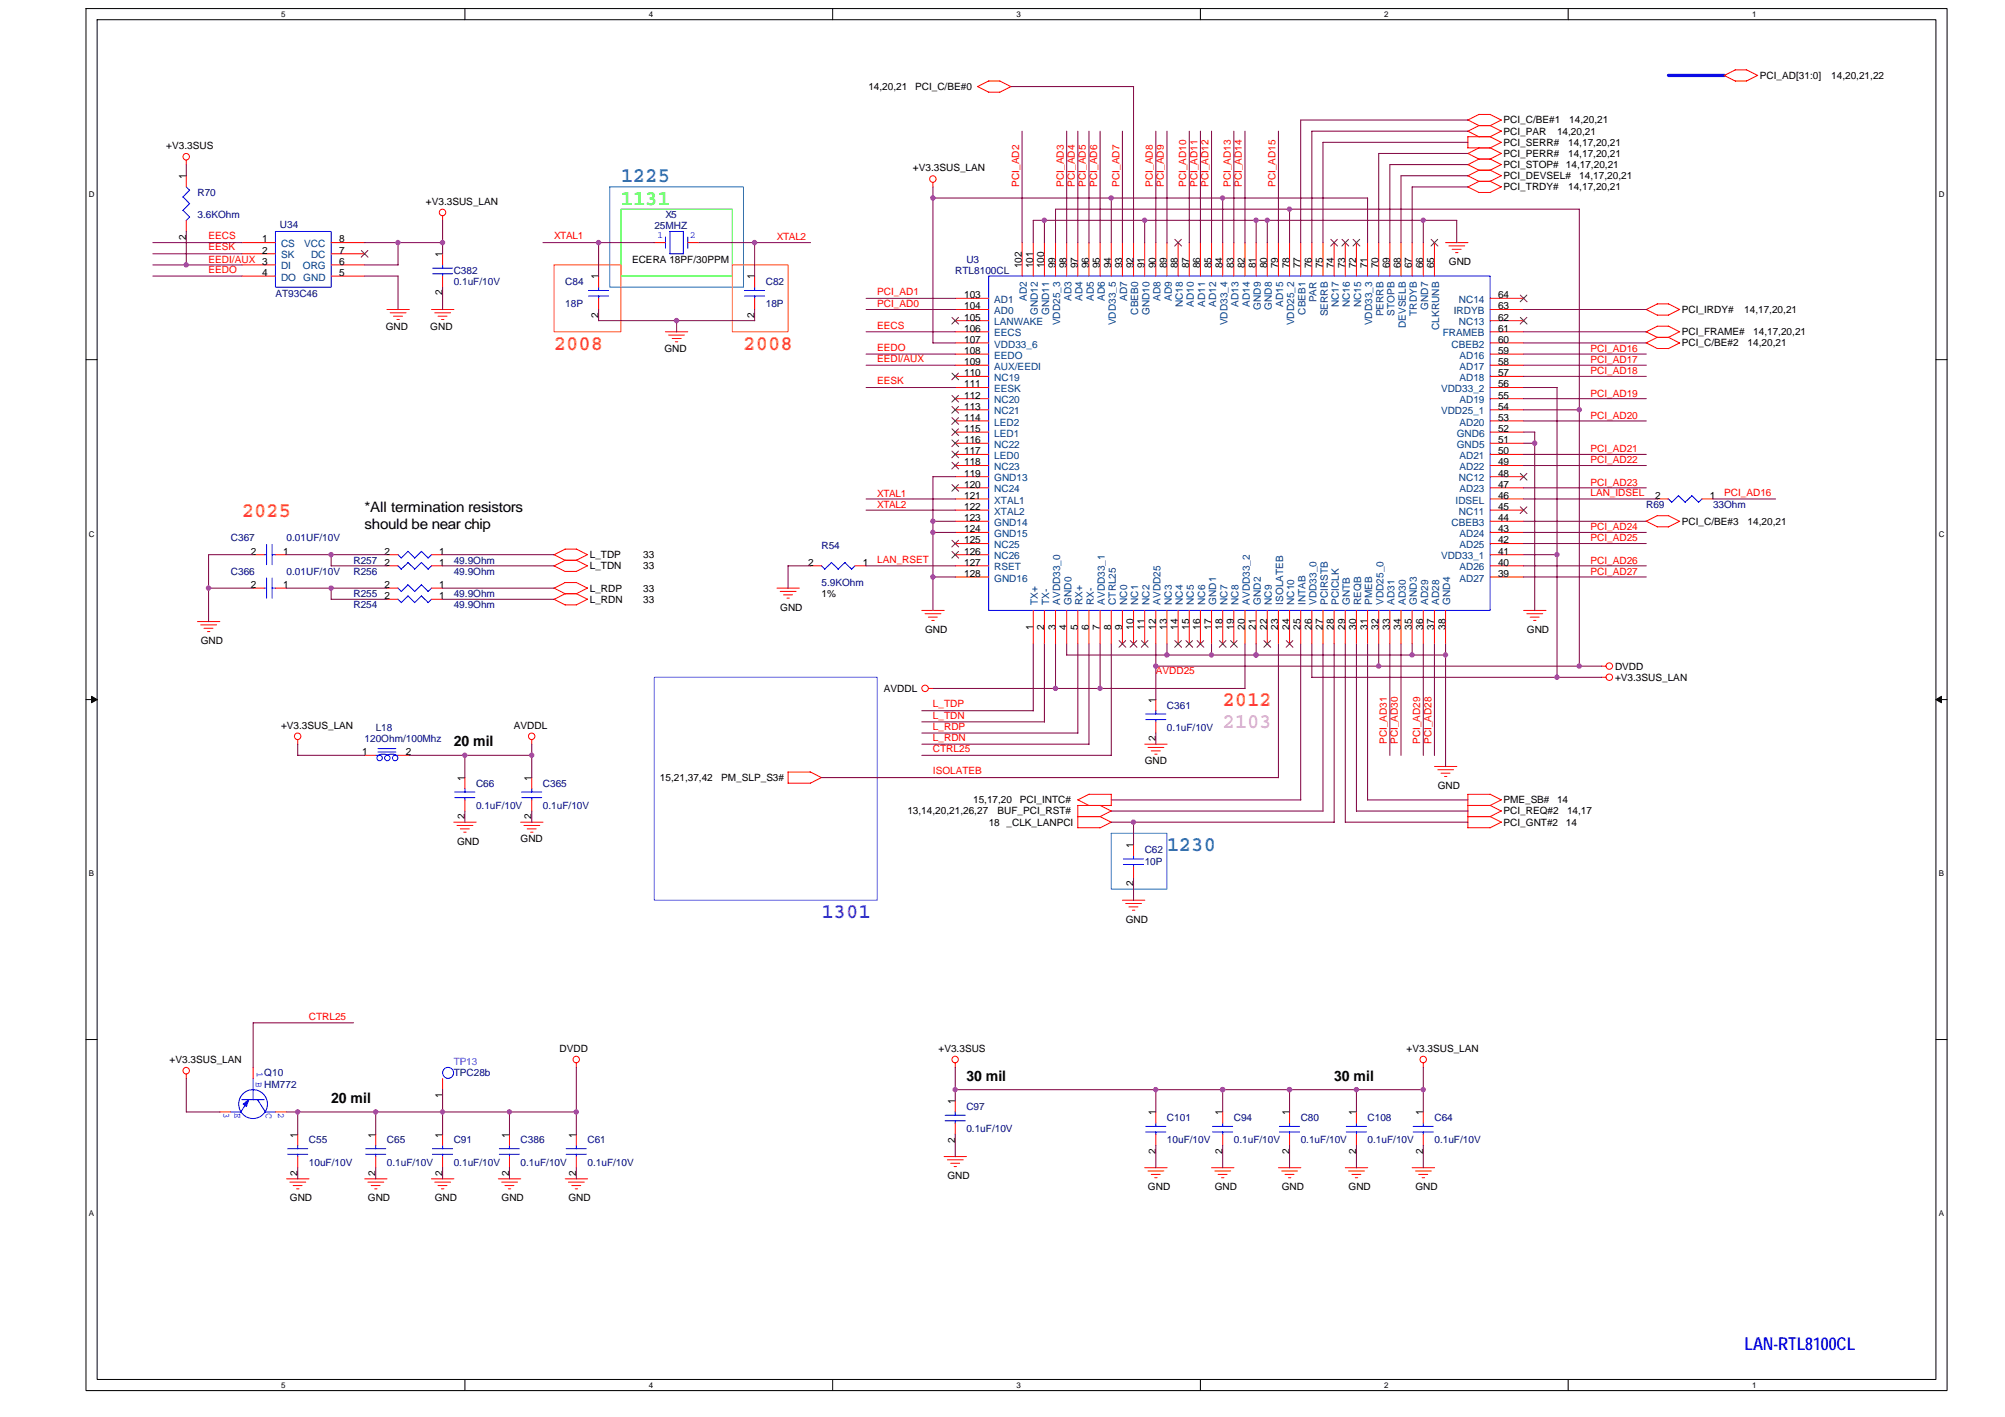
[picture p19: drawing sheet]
<svg xmlns="http://www.w3.org/2000/svg" width="297mm" height="210mm" viewBox="0 0 297 210" stroke-linecap="round" stroke-linejoin="round" font-family="sans-serif">
<defs><g id="words">
<g font-size="3.1" fill="#0080ff">
<text x="92" y="27">1225</text>
<text x="172.9" y="126.1">1230</text>
</g>
<text font-size="3.1" fill="#0f0" x="92" y="30.3">1131</text>
<g font-size="3.1" fill="#ff8000">
<text x="82.1" y="51.8">2008</text>
<text x="110.1" y="51.8">2008</text>
<text x="35.9" y="76.5">2025</text>
<text x="181.1" y="104.6">2012</text>
</g>
<text font-size="3.1" fill="#ff80ff" x="181.1" y="107.9">2103</text>
<text font-size="3.1" fill="#8000ff" x="121.7" y="136">1301</text>
<text font-size="2.6" fill="#00f" x="258.4" y="199.9">LAN-RTL8100CL</text>
<g font-size="2.1">
<text x="54" y="75.8">*All termination resistors</text>
<text x="54" y="78.4">should be near chip</text>
<text x="67.2" y="110.6">20 mil</text>
<text x="143.2" y="160.1">30 mil</text>
<text x="197.7" y="160.1">30 mil</text>
<text x="49.1" y="163.4">20 mil</text>
</g>
<g font-size="1.5">
<text x="260.7" y="11.7">PCI_AD[31:0]</text>
<text x="271.3" y="11.7">14,20,21,22</text>
<text x="128.6" y="13.3">14,20,21</text>
<text x="135.6" y="13.3">PCI_C/BE#0</text>
<text x="24.6" y="22.1">+V3.3SUS</text>
<text x="222.8" y="23.2">PCI_PERR#</text>
<text x="222.8" y="19.9">PCI_PAR</text>
<text x="222.8" y="18.3">PCI_C/BE#1</text>
<text x="222.8" y="21.6">PCI_SERR#</text>
<text x="230.7" y="19.9">14,20,21</text>
<text x="232.3" y="23.2">14,17,20,21</text>
<text x="232.3" y="21.6">14,17,20,21</text>
<text x="232.5" y="18.3">14,20,21</text>
<text x="27.6" y="26.5" transform="rotate(-90 27.6 26.5)">1</text>
<text x="135.3" y="25.4">+V3.3SUS_LAN</text>
<text x="222.8" y="24.9">PCI_STOP#</text>
<text x="222.8" y="28.2">PCI_TRDY#</text>
<text x="222.8" y="26.5">PCI_DEVSEL#</text>
<text x="232" y="24.9">14,17,20,21</text>
<text x="232.3" y="28.2">14,17,20,21</text>
<text x="234" y="26.5">14,17,20,21</text>
<text x="27.6" y="35.5" transform="rotate(-90 27.6 35.5)">2</text>
<text x="38.8" y="35.9">1</text>
<text x="50.2" y="35.9">8</text>
<text x="63.1" y="30.3">+V3.3SUS_LAN</text>
<text x="38.8" y="37.6">2</text>
<text x="38.8" y="40.9">4</text>
<text x="50.2" y="40.9">5</text>
<text x="50.2" y="39.2">6</text>
<text x="50.2" y="37.6">7</text>
<text x="65.5" y="38.1" transform="rotate(-90 65.5 38.1)">1</text>
<text x="88.7" y="41.4" transform="rotate(-90 88.7 41.4)">1</text>
<text x="93.6" y="38.9">ECERA 18PF/30PPM</text>
<text x="111.8" y="41.4" transform="rotate(-90 111.8 41.4)">1</text>
<text x="151.4" y="39.7" transform="rotate(-90 151.4 39.7)">102</text>
<text x="153.1" y="39.7" transform="rotate(-90 153.1 39.7)">101</text>
<text x="154.7" y="39.7" transform="rotate(-90 154.7 39.7)">100</text>
<text x="156.4" y="39.7" transform="rotate(-90 156.4 39.7)">99</text>
<text x="158" y="39.7" transform="rotate(-90 158 39.7)">98</text>
<text x="159.7" y="39.7" transform="rotate(-90 159.7 39.7)">97</text>
<text x="161.3" y="39.7" transform="rotate(-90 161.3 39.7)">96</text>
<text x="163" y="39.7" transform="rotate(-90 163 39.7)">95</text>
<text x="164.6" y="39.7" transform="rotate(-90 164.6 39.7)">94</text>
<text x="166.3" y="39.7" transform="rotate(-90 166.3 39.7)">93</text>
<text x="167.9" y="39.7" transform="rotate(-90 167.9 39.7)">92</text>
<text x="169.6" y="39.7" transform="rotate(-90 169.6 39.7)">91</text>
<text x="171.2" y="39.7" transform="rotate(-90 171.2 39.7)">90</text>
<text x="172.9" y="39.7" transform="rotate(-90 172.9 39.7)">89</text>
<text x="174.5" y="39.7" transform="rotate(-90 174.5 39.7)">88</text>
<text x="176.2" y="39.7" transform="rotate(-90 176.2 39.7)">87</text>
<text x="177.8" y="39.7" transform="rotate(-90 177.8 39.7)">86</text>
<text x="179.5" y="39.7" transform="rotate(-90 179.5 39.7)">85</text>
<text x="181.1" y="39.7" transform="rotate(-90 181.1 39.7)">84</text>
<text x="182.8" y="39.7" transform="rotate(-90 182.8 39.7)">83</text>
<text x="184.4" y="39.7" transform="rotate(-90 184.4 39.7)">82</text>
<text x="186.1" y="39.7" transform="rotate(-90 186.1 39.7)">81</text>
<text x="187.7" y="39.7" transform="rotate(-90 187.7 39.7)">80</text>
<text x="189.4" y="39.7" transform="rotate(-90 189.4 39.7)">79</text>
<text x="191" y="39.7" transform="rotate(-90 191 39.7)">78</text>
<text x="192.7" y="39.7" transform="rotate(-90 192.7 39.7)">77</text>
<text x="194.3" y="39.7" transform="rotate(-90 194.3 39.7)">76</text>
<text x="196" y="39.7" transform="rotate(-90 196 39.7)">75</text>
<text x="197.6" y="39.7" transform="rotate(-90 197.6 39.7)">74</text>
<text x="199.3" y="39.7" transform="rotate(-90 199.3 39.7)">73</text>
<text x="200.9" y="39.7" transform="rotate(-90 200.9 39.7)">72</text>
<text x="202.6" y="39.7" transform="rotate(-90 202.6 39.7)">71</text>
<text x="204.2" y="39.7" transform="rotate(-90 204.2 39.7)">70</text>
<text x="205.9" y="39.7" transform="rotate(-90 205.9 39.7)">69</text>
<text x="207.5" y="39.7" transform="rotate(-90 207.5 39.7)">68</text>
<text x="209.2" y="39.7" transform="rotate(-90 209.2 39.7)">67</text>
<text x="210.8" y="39.7" transform="rotate(-90 210.8 39.7)">66</text>
<text x="212.5" y="39.7" transform="rotate(-90 212.5 39.7)">65</text>
<text x="214.6" y="39.3">GND</text>
<text x="65.5" y="43.8" transform="rotate(-90 65.5 43.8)">2</text>
<text x="88.7" y="47.1" transform="rotate(-90 88.7 47.1)">2</text>
<text x="111.8" y="47.1" transform="rotate(-90 111.8 47.1)">2</text>
<text x="142.8" y="44.2">103</text>
<text x="142.8" y="45.8">104</text>
<text x="142.8" y="47.5">105</text>
<text x="221.9" y="47.5">62</text>
<text x="221.9" y="45.8">63</text>
<text x="221.9" y="44.2">64</text>
<text x="249.2" y="46.4">PCI_IRDY#</text>
<text x="258.4" y="46.4">14,17,20,21</text>
<text x="57.1" y="48.8">GND</text>
<text x="63.8" y="48.8">GND</text>
<text x="98.4" y="52.1">GND</text>
<text x="142.8" y="49.1">106</text>
<text x="142.8" y="50.8">107</text>
<text x="142.8" y="52.4">108</text>
<text x="221.9" y="52.4">59</text>
<text x="221.9" y="50.8">60</text>
<text x="221.9" y="49.1">61</text>
<text x="249.2" y="49.7">PCI_FRAME#</text>
<text x="249.2" y="51.3">PCI_C/BE#2</text>
<text x="258.9" y="51.3">14,20,21</text>
<text x="259.7" y="49.7">14,17,20,21</text>
<text x="142.8" y="54.1">109</text>
<text x="142.8" y="55.7">110</text>
<text x="142.8" y="57.4">111</text>
<text x="142.8" y="59">112</text>
<text x="221.9" y="59">55</text>
<text x="221.9" y="57.4">56</text>
<text x="221.9" y="55.7">57</text>
<text x="221.9" y="54.1">58</text>
<text x="142.8" y="60.7">113</text>
<text x="142.8" y="62.3">114</text>
<text x="142.8" y="64">115</text>
<text x="142.8" y="65.6">116</text>
<text x="221.9" y="65.6">51</text>
<text x="221.9" y="64">52</text>
<text x="221.9" y="62.3">53</text>
<text x="221.9" y="60.7">54</text>
<text x="142.8" y="67.3">117</text>
<text x="142.8" y="68.9">118</text>
<text x="142.8" y="70.6">119</text>
<text x="221.9" y="70.6">48</text>
<text x="221.9" y="68.9">49</text>
<text x="221.9" y="67.3">50</text>
<text x="142.8" y="72.2">120</text>
<text x="142.8" y="73.9">121</text>
<text x="142.8" y="75.5">122</text>
<text x="142.8" y="77.2">123</text>
<text x="221.9" y="77.2">44</text>
<text x="221.9" y="75.5">45</text>
<text x="221.9" y="73.9">46</text>
<text x="221.9" y="72.2">47</text>
<text x="245.2" y="73.9">2</text>
<text x="249.2" y="77.7">PCI_C/BE#3</text>
<text x="253.3" y="73.9">1</text>
<text x="258.9" y="77.7">14,20,21</text>
<text x="37.2" y="82.1">2</text>
<text x="42" y="82.1">1</text>
<text x="57" y="83.8">2</text>
<text x="57" y="82.1">2</text>
<text x="65.1" y="83.8">1</text>
<text x="65.1" y="82.1">1</text>
<text x="87.4" y="82.7">L_TDP</text>
<text x="95.3" y="82.7">33</text>
<text x="119.7" y="83.8">2</text>
<text x="127.8" y="83.8">1</text>
<text x="142.8" y="78.8">124</text>
<text x="142.8" y="80.5">125</text>
<text x="142.8" y="82.1">126</text>
<text x="142.8" y="83.8">127</text>
<text x="221.9" y="83.8">40</text>
<text x="221.9" y="82.1">41</text>
<text x="221.9" y="80.5">42</text>
<text x="221.9" y="78.8">43</text>
<text x="37.2" y="87.1">2</text>
<text x="42" y="87.1">1</text>
<text x="57" y="88.8">2</text>
<text x="57" y="87.1">2</text>
<text x="65.1" y="88.8">1</text>
<text x="65.1" y="87.1">1</text>
<text x="87.4" y="89.3">L_RDN</text>
<text x="87.4" y="87.6">L_RDP</text>
<text x="87.4" y="84.3">L_TDN</text>
<text x="95.3" y="89.3">33</text>
<text x="95.3" y="87.6">33</text>
<text x="95.3" y="84.3">33</text>
<text x="121.7" y="88.5">1%</text>
<text x="142.8" y="85.4">128</text>
<text x="221.9" y="85.4">39</text>
<text x="29.7" y="95.4">GND</text>
<text x="115.6" y="90.4">GND</text>
<text x="137.1" y="93.7">GND</text>
<text x="153.1" y="93.3" transform="rotate(-90 153.1 93.3)">1</text>
<text x="154.7" y="93.3" transform="rotate(-90 154.7 93.3)">2</text>
<text x="156.4" y="93.3" transform="rotate(-90 156.4 93.3)">3</text>
<text x="158" y="93.3" transform="rotate(-90 158 93.3)">4</text>
<text x="159.7" y="93.3" transform="rotate(-90 159.7 93.3)">5</text>
<text x="161.3" y="93.3" transform="rotate(-90 161.3 93.3)">6</text>
<text x="163" y="93.3" transform="rotate(-90 163 93.3)">7</text>
<text x="164.6" y="93.3" transform="rotate(-90 164.6 93.3)">8</text>
<text x="166.3" y="93.3" transform="rotate(-90 166.3 93.3)">9</text>
<text x="167.9" y="93.3" transform="rotate(-90 167.9 93.3)">10</text>
<text x="169.6" y="93.3" transform="rotate(-90 169.6 93.3)">11</text>
<text x="171.2" y="93.3" transform="rotate(-90 171.2 93.3)">12</text>
<text x="172.9" y="93.3" transform="rotate(-90 172.9 93.3)">13</text>
<text x="174.5" y="93.3" transform="rotate(-90 174.5 93.3)">14</text>
<text x="176.2" y="93.3" transform="rotate(-90 176.2 93.3)">15</text>
<text x="177.8" y="93.3" transform="rotate(-90 177.8 93.3)">16</text>
<text x="179.5" y="93.3" transform="rotate(-90 179.5 93.3)">17</text>
<text x="181.1" y="93.3" transform="rotate(-90 181.1 93.3)">18</text>
<text x="182.8" y="93.3" transform="rotate(-90 182.8 93.3)">19</text>
<text x="184.4" y="93.3" transform="rotate(-90 184.4 93.3)">20</text>
<text x="186.1" y="93.3" transform="rotate(-90 186.1 93.3)">21</text>
<text x="187.7" y="93.3" transform="rotate(-90 187.7 93.3)">22</text>
<text x="189.4" y="93.3" transform="rotate(-90 189.4 93.3)">23</text>
<text x="191" y="93.3" transform="rotate(-90 191 93.3)">24</text>
<text x="192.7" y="93.3" transform="rotate(-90 192.7 93.3)">25</text>
<text x="194.3" y="93.3" transform="rotate(-90 194.3 93.3)">26</text>
<text x="196" y="93.3" transform="rotate(-90 196 93.3)">27</text>
<text x="197.6" y="93.3" transform="rotate(-90 197.6 93.3)">28</text>
<text x="199.3" y="93.3" transform="rotate(-90 199.3 93.3)">29</text>
<text x="200.9" y="93.3" transform="rotate(-90 200.9 93.3)">30</text>
<text x="202.6" y="93.3" transform="rotate(-90 202.6 93.3)">31</text>
<text x="204.2" y="93.3" transform="rotate(-90 204.2 93.3)">32</text>
<text x="205.9" y="93.3" transform="rotate(-90 205.9 93.3)">33</text>
<text x="207.5" y="93.3" transform="rotate(-90 207.5 93.3)">34</text>
<text x="209.2" y="93.3" transform="rotate(-90 209.2 93.3)">35</text>
<text x="210.8" y="93.3" transform="rotate(-90 210.8 93.3)">36</text>
<text x="212.5" y="93.3" transform="rotate(-90 212.5 93.3)">37</text>
<text x="214.1" y="93.3" transform="rotate(-90 214.1 93.3)">38</text>
<text x="226.2" y="93.7">GND</text>
<text x="239.3" y="100.8">+V3.3SUS_LAN</text>
<text x="239.3" y="99.2">DVDD</text>
<text x="41.6" y="107.9">+V3.3SUS_LAN</text>
<text x="76.1" y="107.9">AVDDL</text>
<text x="131" y="102.5">AVDDL</text>
<text x="171.2" y="104.1" transform="rotate(-90 171.2 104.1)">1</text>
<text x="53.7" y="111.9">1</text>
<text x="60.1" y="111.9">2</text>
<text x="169.6" y="113.2">GND</text>
<text x="171.2" y="109.8" transform="rotate(-90 171.2 109.8)">2</text>
<text x="68.9" y="115.7" transform="rotate(-90 68.9 115.7)">1</text>
<text x="78.8" y="115.7" transform="rotate(-90 78.8 115.7)">1</text>
<text x="97.8" y="115.7">15,21,37,42</text>
<text x="106.8" y="115.7">PM_SLP_S3#</text>
<text x="144.2" y="119">15,17,20</text>
<text x="151.1" y="119">PCI_INTC#</text>
<text x="213" y="116.9">GND</text>
<text x="222.8" y="119">PME_SB#</text>
<text x="230.7" y="119">14</text>
<text x="67.7" y="125.1">GND</text>
<text x="68.9" y="121.4" transform="rotate(-90 68.9 121.4)">2</text>
<text x="77.1" y="124.8">GND</text>
<text x="78.8" y="121.4" transform="rotate(-90 78.8 121.4)">2</text>
<text x="134.4" y="120.7">13,14,20,21,26,27</text>
<text x="146.5" y="122.3">18 _CLK_LANPCI</text>
<text x="147.8" y="120.7">BUF_PCI_RST#</text>
<text x="167.9" y="125.6" transform="rotate(-90 167.9 125.6)">1</text>
<text x="222.8" y="120.7">PCI_REQ#2</text>
<text x="222.8" y="122.3">PCI_GNT#2</text>
<text x="232" y="122.3">14</text>
<text x="232.2" y="120.7">14,17</text>
<text x="167.9" y="131.3" transform="rotate(-90 167.9 131.3)">2</text>
<text x="166.8" y="136.7">GND</text>
<text x="82.9" y="155.8">DVDD</text>
<text x="139" y="155.8">+V3.3SUS</text>
<text x="208.4" y="155.8">+V3.3SUS_LAN</text>
<text x="25.1" y="157.5">+V3.3SUS_LAN</text>
<text x="65.5" y="162.6" transform="rotate(-90 65.5 162.6)">1</text>
<text x="141.5" y="163.6" transform="rotate(-90 141.5 163.6)">1</text>
<text x="171.2" y="165.2" transform="rotate(-90 171.2 165.2)">1</text>
<text x="181.1" y="165.2" transform="rotate(-90 181.1 165.2)">1</text>
<text x="191" y="165.2" transform="rotate(-90 191 165.2)">1</text>
<text x="200.9" y="165.2" transform="rotate(-90 200.9 165.2)">1</text>
<text x="210.8" y="165.2" transform="rotate(-90 210.8 165.2)">1</text>
<text x="44.1" y="168.5" transform="rotate(-90 44.1 168.5)">1</text>
<text x="55.6" y="168.5" transform="rotate(-90 55.6 168.5)">1</text>
<text x="65.5" y="168.5" transform="rotate(-90 65.5 168.5)">1</text>
<text x="75.5" y="168.5" transform="rotate(-90 75.5 168.5)">1</text>
<text x="85.4" y="168.5" transform="rotate(-90 85.4 168.5)">1</text>
<text x="141.5" y="169.2" transform="rotate(-90 141.5 169.2)">2</text>
<text x="171.2" y="170.9" transform="rotate(-90 171.2 170.9)">2</text>
<text x="181.1" y="170.9" transform="rotate(-90 181.1 170.9)">2</text>
<text x="191" y="170.9" transform="rotate(-90 191 170.9)">2</text>
<text x="200.9" y="170.9" transform="rotate(-90 200.9 170.9)">2</text>
<text x="210.8" y="170.9" transform="rotate(-90 210.8 170.9)">2</text>
<text x="42.9" y="177.9">GND</text>
<text x="44.1" y="174.2" transform="rotate(-90 44.1 174.2)">2</text>
<text x="54.5" y="177.9">GND</text>
<text x="55.6" y="174.2" transform="rotate(-90 55.6 174.2)">2</text>
<text x="64.4" y="177.9">GND</text>
<text x="65.5" y="174.2" transform="rotate(-90 65.5 174.2)">2</text>
<text x="74.3" y="177.9">GND</text>
<text x="75.5" y="174.2" transform="rotate(-90 75.5 174.2)">2</text>
<text x="84.2" y="177.9">GND</text>
<text x="85.4" y="174.2" transform="rotate(-90 85.4 174.2)">2</text>
<text x="140.4" y="174.6">GND</text>
<text x="170.1" y="176.3">GND</text>
<text x="180" y="176.3">GND</text>
<text x="189.9" y="176.3">GND</text>
<text x="199.8" y="176.3">GND</text>
<text x="209.7" y="176.3">GND</text>
</g>
<g font-size="1.5" fill="#000080">
<text x="29.2" y="29">R70</text>
<text x="29.2" y="32.3">3.6KOhm</text>
<text x="41.5" y="33.8">U34</text>
<text x="96.9" y="34">25MHZ</text>
<text x="98.6" y="32.3">X5</text>
<text x="67.2" y="40.6">C382</text>
<text x="141.5" y="40.6">RTL8100CL</text>
<text x="143.2" y="38.9">U3</text>
<text x="40.8" y="44">AT93C46</text>
<text x="67.2" y="42.2">0.1uF/10V</text>
<text x="83.7" y="42.2">C84</text>
<text x="83.7" y="45.5">18P</text>
<text x="113.4" y="42.2">C82</text>
<text x="113.4" y="45.5">18P</text>
<text x="243.9" y="75.2">R69</text>
<text x="253.8" y="75.2">33Ohm</text>
<text x="34.2" y="80.2">C367</text>
<text x="42.5" y="80.2">0.01UF/10V</text>
<text x="52.4" y="83.5">R257</text>
<text x="67.2" y="83.5">49.9Ohm</text>
<text x="121.7" y="81.4">R54</text>
<text x="34.2" y="85.2">C366</text>
<text x="42.5" y="85.2">0.01UF/10V</text>
<text x="52.4" y="85.2">R256</text>
<text x="52.4" y="88.5">R255</text>
<text x="67.2" y="85.2">49.9Ohm</text>
<text x="67.2" y="88.5">49.9Ohm</text>
<text x="121.7" y="86.8">5.9KOhm</text>
<text x="52.4" y="90.1">R254</text>
<text x="67.2" y="90.1">49.9Ohm</text>
<text x="172.9" y="105">C361</text>
<text x="54" y="109.9">120Ohm/100Mhz</text>
<text x="55.7" y="108.3">L18</text>
<text x="172.9" y="108.3">0.1uF/10V</text>
<text x="70.5" y="116.5">C66</text>
<text x="70.5" y="119.8">0.1uF/10V</text>
<text x="80.4" y="116.5">C365</text>
<text x="80.4" y="119.8">0.1uF/10V</text>
<text x="169.6" y="126.4">C62</text>
<text x="169.6" y="128.1">10P</text>
<text x="39.2" y="159.4">Q10</text>
<text x="39.2" y="161.1">HM772</text>
<text x="67.2" y="159.4">TPC28b</text>
<text x="143.2" y="164.4">C97</text>
<text x="143.2" y="167.7">0.1uF/10V</text>
<text x="172.9" y="166.1">C101</text>
<text x="182.8" y="166.1">C94</text>
<text x="192.7" y="166.1">C80</text>
<text x="202.6" y="166.1">C108</text>
<text x="212.5" y="166.1">C64</text>
<text x="45.8" y="169.4">C55</text>
<text x="45.8" y="172.7">10uF/10V</text>
<text x="57.3" y="169.4">C65</text>
<text x="57.3" y="172.7">0.1uF/10V</text>
<text x="67.2" y="169.4">C91</text>
<text x="67.2" y="172.7">0.1uF/10V</text>
<text x="77.1" y="169.4">C386</text>
<text x="77.1" y="172.7">0.1uF/10V</text>
<text x="87" y="169.4">C61</text>
<text x="87" y="172.7">0.1uF/10V</text>
<text x="172.9" y="169.4">10uF/10V</text>
<text x="182.8" y="169.4">0.1uF/10V</text>
<text x="192.7" y="169.4">0.1uF/10V</text>
<text x="202.6" y="169.4">0.1uF/10V</text>
<text x="212.5" y="169.4">0.1uF/10V</text>
</g>
<g font-size="1.5" fill="#f00">
<text x="151" y="27.7" transform="rotate(-90 151 27.7)">PCI_AD2</text>
<text x="157.6" y="27.7" transform="rotate(-90 157.6 27.7)">PCI_AD3</text>
<text x="159.2" y="27.7" transform="rotate(-90 159.2 27.7)">PCI_AD4</text>
<text x="160.9" y="27.7" transform="rotate(-90 160.9 27.7)">PCI_AD5</text>
<text x="162.5" y="27.7" transform="rotate(-90 162.5 27.7)">PCI_AD6</text>
<text x="165.8" y="27.7" transform="rotate(-90 165.8 27.7)">PCI_AD7</text>
<text x="170.8" y="27.7" transform="rotate(-90 170.8 27.7)">PCI_AD8</text>
<text x="172.4" y="27.7" transform="rotate(-90 172.4 27.7)">PCI_AD9</text>
<text x="175.7" y="27.7" transform="rotate(-90 175.7 27.7)">PCI_AD10</text>
<text x="177.4" y="27.7" transform="rotate(-90 177.4 27.7)">PCI_AD11</text>
<text x="179" y="27.7" transform="rotate(-90 179 27.7)">PCI_AD12</text>
<text x="182.3" y="27.7" transform="rotate(-90 182.3 27.7)">PCI_AD13</text>
<text x="184" y="27.7" transform="rotate(-90 184 27.7)">PCI_AD14</text>
<text x="189" y="27.7" transform="rotate(-90 189 27.7)">PCI_AD15</text>
<text x="30.9" y="35.5">EECS</text>
<text x="82.1" y="35.5">XTAL1</text>
<text x="115.1" y="35.6">XTAL2</text>
<text x="30.9" y="40.4">EEDO</text>
<text x="30.9" y="38.9">EEDI/AUX 3</text>
<text x="30.9" y="37.1">EESK</text>
<text x="130" y="43.7">PCI_AD1</text>
<text x="130" y="45.5">PCI_AD0</text>
<text x="130" y="53.6">EEDI/AUX</text>
<text x="130" y="48.7">EECS</text>
<text x="130" y="52">EEDO</text>
<text x="235.6" y="52.1">PCI_AD16</text>
<text x="235.6" y="53.8">PCI_AD17</text>
<text x="130" y="56.9">EESK</text>
<text x="235.6" y="58.7">PCI_AD19</text>
<text x="235.6" y="55.4">PCI_AD18</text>
<text x="235.6" y="62">PCI_AD20</text>
<text x="235.6" y="68.6">PCI_AD22</text>
<text x="235.6" y="67">PCI_AD21</text>
<text x="235.6" y="71.9">PCI_AD23</text>
<text x="130" y="75.2">XTAL2</text>
<text x="130" y="73.6">XTAL1</text>
<text x="235.6" y="73.4">LAN_IDSEL</text>
<text x="255.4" y="73.4">PCI_AD16</text>
<text x="130" y="83.3">LAN_RSET</text>
<text x="235.6" y="83.5">PCI_AD26</text>
<text x="235.6" y="78.5">PCI_AD24</text>
<text x="235.6" y="80.2">PCI_AD25</text>
<text x="235.6" y="85.2">PCI_AD27</text>
<text x="171.2" y="99.8">AVDD25</text>
<text x="138.2" y="104.8">L_TDP</text>
<text x="138.2" y="106.4">L_TDN</text>
<text x="138.2" y="109.7">L_RDN</text>
<text x="138.2" y="108.1">L_RDP</text>
<text x="138.2" y="111.4">CTRL25</text>
<text x="205.5" y="110.2" transform="rotate(-90 205.5 110.2)">PCI_AD31</text>
<text x="207.1" y="110.2" transform="rotate(-90 207.1 110.2)">PCI_AD30</text>
<text x="210.4" y="110.2" transform="rotate(-90 210.4 110.2)">PCI_AD29</text>
<text x="212.1" y="110.2" transform="rotate(-90 212.1 110.2)">PCI_AD28</text>
<text x="138.2" y="114.7">ISOLATEB</text>
<text x="45.8" y="151">CTRL25</text>
</g>
<g font-size="1.5" fill="#00f">
<text x="97.4" y="35.3">1</text>
<text x="102.2" y="35.3">2</text>
<text x="38.1" y="158.8" transform="rotate(90 38.1 158.8)">1 B</text>
<text x="33.1" y="164.9" transform="rotate(90 33.1 164.9)">3</text>
<text x="34.8" y="164.9" transform="rotate(90 34.8 164.9)">E</text>
<text x="39.4" y="164.9" transform="rotate(90 39.4 164.9)">C</text>
<text x="41.2" y="164.9" transform="rotate(90 41.2 164.9)">2</text>
</g>
<g font-size="1.5" fill="#004080">
<text x="41.6" y="36.6">CS</text>
<text x="41.6" y="38.3">SK</text>
<text x="41.6" y="39.9">DI</text>
<text x="41.6" y="41.6">DO</text>
<text x="44.9" y="39.9">ORG</text>
<text x="44.9" y="41.6">GND</text>
<text x="45.1" y="36.6">VCC</text>
<text x="46.1" y="38.3">DC</text>
<text x="147.3" y="44.9">AD1</text>
<text x="147.3" y="46.5">AD0</text>
<text x="152.1" y="44.6" transform="rotate(-90 152.1 44.6)">AD2</text>
<text x="153.8" y="46.7" transform="rotate(-90 153.8 46.7)">GND12</text>
<text x="155.4" y="46.7" transform="rotate(-90 155.4 46.7)">GND11</text>
<text x="158.7" y="44.6" transform="rotate(-90 158.7 44.6)">AD3</text>
<text x="160.4" y="44.6" transform="rotate(-90 160.4 44.6)">AD4</text>
<text x="162" y="44.6" transform="rotate(-90 162 44.6)">AD5</text>
<text x="163.7" y="44.6" transform="rotate(-90 163.7 44.6)">AD6</text>
<text x="167" y="44.6" transform="rotate(-90 167 44.6)">AD7</text>
<text x="168.6" y="46.6" transform="rotate(-90 168.6 46.6)">CBEB0</text>
<text x="170.3" y="46.7" transform="rotate(-90 170.3 46.7)">GND10</text>
<text x="171.9" y="44.6" transform="rotate(-90 171.9 44.6)">AD8</text>
<text x="173.6" y="44.6" transform="rotate(-90 173.6 44.6)">AD9</text>
<text x="175.2" y="45.5" transform="rotate(-90 175.2 45.5)">NC18</text>
<text x="176.9" y="45.4" transform="rotate(-90 176.9 45.4)">AD10</text>
<text x="178.5" y="45.4" transform="rotate(-90 178.5 45.4)">AD11</text>
<text x="180.2" y="45.4" transform="rotate(-90 180.2 45.4)">AD12</text>
<text x="183.5" y="45.4" transform="rotate(-90 183.5 45.4)">AD13</text>
<text x="185.1" y="45.4" transform="rotate(-90 185.1 45.4)">AD14</text>
<text x="186.8" y="45.9" transform="rotate(-90 186.8 45.9)">GND9</text>
<text x="188.4" y="45.9" transform="rotate(-90 188.4 45.9)">GND8</text>
<text x="190.1" y="45.4" transform="rotate(-90 190.1 45.4)">AD15</text>
<text x="193.4" y="46.6" transform="rotate(-90 193.4 46.6)">CBEB1</text>
<text x="195" y="44.8" transform="rotate(-90 195 44.8)">PAR</text>
<text x="196.7" y="46.9" transform="rotate(-90 196.7 46.9)">SERRB</text>
<text x="198.4" y="45.5" transform="rotate(-90 198.4 45.5)">NC17</text>
<text x="200" y="45.5" transform="rotate(-90 200 45.5)">NC16</text>
<text x="201.7" y="45.5" transform="rotate(-90 201.7 45.5)">NC15</text>
<text x="205" y="46.9" transform="rotate(-90 205 46.9)">PERRB</text>
<text x="206.6" y="46.8" transform="rotate(-90 206.6 46.8)">STOPB</text>
<text x="209.9" y="46.8" transform="rotate(-90 209.9 46.8)">TRDYB</text>
<text x="211.6" y="45.9" transform="rotate(-90 211.6 45.9)">GND7</text>
<text x="215.4" y="46.5">IRDYB</text>
<text x="216.1" y="44.9">NC14</text>
<text x="147.3" y="48.2">LANWAKE</text>
<text x="147.3" y="49.8">EECS</text>
<text x="147.3" y="51.5">VDD33_6</text>
<text x="147.3" y="53.1">EEDO</text>
<text x="157.1" y="48.2" transform="rotate(-90 157.1 48.2)">VDD25_3</text>
<text x="165.3" y="48.2" transform="rotate(-90 165.3 48.2)">VDD33_5</text>
<text x="181.8" y="48.2" transform="rotate(-90 181.8 48.2)">VDD33_4</text>
<text x="191.7" y="48.2" transform="rotate(-90 191.7 48.2)">VDD25_2</text>
<text x="203.3" y="48.2" transform="rotate(-90 203.3 48.2)">VDD33_3</text>
<text x="208.3" y="48.6" transform="rotate(-90 208.3 48.6)">DEVSELB</text>
<text x="213.2" y="48.9" transform="rotate(-90 213.2 48.9)">CLKRUNB</text>
<text x="213.8" y="49.8">FRAMEB</text>
<text x="215" y="51.5">CBEB2</text>
<text x="216.1" y="48.2">NC13</text>
<text x="216.2" y="53.1">AD16</text>
<text x="147.3" y="54.8">AUX/EEDI</text>
<text x="147.3" y="56.4">NC19</text>
<text x="147.3" y="58.1">EESK</text>
<text x="147.3" y="59.7">NC20</text>
<text x="213.5" y="58.1">VDD33_2</text>
<text x="216.2" y="59.7">AD19</text>
<text x="216.2" y="56.4">AD18</text>
<text x="216.2" y="54.8">AD17</text>
<text x="147.3" y="61.4">NC21</text>
<text x="147.3" y="63">LED2</text>
<text x="147.3" y="64.7">LED1</text>
<text x="213.5" y="61.4">VDD25_1</text>
<text x="215.8" y="64.7">GND6</text>
<text x="216.2" y="63">AD20</text>
<text x="147.3" y="66.3">NC22</text>
<text x="147.3" y="68">LED0</text>
<text x="147.3" y="69.6">NC23</text>
<text x="147.3" y="71.3">GND13</text>
<text x="215.8" y="66.3">GND5</text>
<text x="216.1" y="71.3">NC12</text>
<text x="216.2" y="69.6">AD22</text>
<text x="216.2" y="68">AD21</text>
<text x="147.3" y="72.9">NC24</text>
<text x="147.3" y="74.6">XTAL1</text>
<text x="147.3" y="76.2">XTAL2</text>
<text x="147.3" y="77.9">GND14</text>
<text x="215" y="77.9">CBEB3</text>
<text x="215.6" y="74.6">IDSEL</text>
<text x="216.1" y="76.2">NC11</text>
<text x="216.2" y="72.9">AD23</text>
<text x="147.3" y="79.5">GND15</text>
<text x="147.3" y="81.2">NC25</text>
<text x="147.3" y="82.8">NC26</text>
<text x="213.5" y="82.8">VDD33_1</text>
<text x="216.2" y="81.2">AD25</text>
<text x="216.2" y="79.5">AD24</text>
<text x="147.3" y="84.5">RSET</text>
<text x="147.3" y="86.1">GND16</text>
<text x="153.8" y="89.6" transform="rotate(-90 153.8 89.6)">TX+</text>
<text x="155.4" y="89.6" transform="rotate(-90 155.4 89.6)">TX-</text>
<text x="157.1" y="89.6" transform="rotate(-90 157.1 89.6)">AVDD33_0</text>
<text x="158.7" y="89.6" transform="rotate(-90 158.7 89.6)">GND0</text>
<text x="160.4" y="89.6" transform="rotate(-90 160.4 89.6)">RX+</text>
<text x="162" y="89.6" transform="rotate(-90 162 89.6)">RX-</text>
<text x="163.7" y="89.6" transform="rotate(-90 163.7 89.6)">AVDD33_1</text>
<text x="165.3" y="89.6" transform="rotate(-90 165.3 89.6)">CTRL25</text>
<text x="167" y="89.6" transform="rotate(-90 167 89.6)">NC0</text>
<text x="168.6" y="89.6" transform="rotate(-90 168.6 89.6)">NC1</text>
<text x="170.3" y="89.6" transform="rotate(-90 170.3 89.6)">NC2</text>
<text x="171.9" y="89.6" transform="rotate(-90 171.9 89.6)">AVDD25</text>
<text x="173.6" y="89.6" transform="rotate(-90 173.6 89.6)">NC3</text>
<text x="175.2" y="89.6" transform="rotate(-90 175.2 89.6)">NC4</text>
<text x="176.9" y="89.6" transform="rotate(-90 176.9 89.6)">NC5</text>
<text x="178.5" y="89.6" transform="rotate(-90 178.5 89.6)">NC6</text>
<text x="180.2" y="89.6" transform="rotate(-90 180.2 89.6)">GND1</text>
<text x="181.8" y="89.6" transform="rotate(-90 181.8 89.6)">NC7</text>
<text x="183.5" y="89.6" transform="rotate(-90 183.5 89.6)">NC8</text>
<text x="185.1" y="89.6" transform="rotate(-90 185.1 89.6)">AVDD33_2</text>
<text x="186.8" y="89.6" transform="rotate(-90 186.8 89.6)">GND2</text>
<text x="188.4" y="89.6" transform="rotate(-90 188.4 89.6)">NC9</text>
<text x="190.1" y="89.6" transform="rotate(-90 190.1 89.6)">ISOLATEB</text>
<text x="191.7" y="89.6" transform="rotate(-90 191.7 89.6)">NC10</text>
<text x="193.4" y="89.6" transform="rotate(-90 193.4 89.6)">INTAB</text>
<text x="195" y="89.6" transform="rotate(-90 195 89.6)">VDD33_0</text>
<text x="196.7" y="89.6" transform="rotate(-90 196.7 89.6)">PCIRSTB</text>
<text x="198.3" y="89.6" transform="rotate(-90 198.3 89.6)">PCICLK</text>
<text x="200" y="89.6" transform="rotate(-90 200 89.6)">GNTB</text>
<text x="201.7" y="89.6" transform="rotate(-90 201.7 89.6)">REQB</text>
<text x="203.3" y="89.6" transform="rotate(-90 203.3 89.6)">PMEB</text>
<text x="205" y="89.6" transform="rotate(-90 205 89.6)">VDD25_0</text>
<text x="206.6" y="89.6" transform="rotate(-90 206.6 89.6)">AD31</text>
<text x="208.3" y="89.6" transform="rotate(-90 208.3 89.6)">AD30</text>
<text x="209.9" y="89.6" transform="rotate(-90 209.9 89.6)">GND3</text>
<text x="211.6" y="89.6" transform="rotate(-90 211.6 89.6)">AD29</text>
<text x="213.2" y="89.6" transform="rotate(-90 213.2 89.6)">AD28</text>
<text x="214.9" y="89.6" transform="rotate(-90 214.9 89.6)">GND4</text>
<text x="216.2" y="86.1">AD27</text>
<text x="216.2" y="84.5">AD26</text>
</g>
<text font-size="1.5" fill="#8000ff" x="67.2" y="157.8">TP13</text>
<g font-size="1.2">
<text x="41.6" y="2.5">5</text>
<text x="96.1" y="2.5">4</text>
<text x="150.6" y="2.5">3</text>
<text x="205.1" y="2.5">2</text>
<text x="259.6" y="2.5">1</text>
<text x="13.2" y="29.1">D</text>
<text x="287.2" y="29.1">D</text>
<text x="13.2" y="79.5">C</text>
<text x="287.2" y="79.5">C</text>
<text x="13.2" y="129.8">B</text>
<text x="287.2" y="129.8">B</text>
<text x="13.2" y="180.2">A</text>
<text x="287.2" y="180.2">A</text>
<text x="41.6" y="205.5">5</text>
<text x="96.1" y="205.5">4</text>
<text x="150.6" y="205.5">3</text>
<text x="205.1" y="205.5">2</text>
<text x="259.6" y="205.5">1</text>
</g>
</g></defs>
<path d="M12.7 1.3h275.8v204.7h-275.8zM14.4 2.9h272.4v201.4h-272.4z" fill="none" stroke="#000" stroke-width=".15"/>
<g fill="#fff">
<path d="M41.6 1.4h.7v1.3h-.7z"/>
<path d="M41.6 204.5h.7v1.3h-.7z"/>
</g>
<path d="M68.9 1.3v1.6M68.9 204.3v1.7" fill="none" stroke="#000" stroke-width=".15"/>
<g fill="#fff">
<path d="M96.1 1.4h.6v1.3h-.6z"/>
<path d="M96.1 204.5h.6v1.3h-.6z"/>
</g>
<path d="M123.4 1.3v1.6M123.4 204.3v1.7" fill="none" stroke="#000" stroke-width=".15"/>
<g fill="#fff">
<path d="M150.6 1.4h.6v1.3h-.6z"/>
<path d="M150.6 204.5h.6v1.3h-.6z"/>
</g>
<path d="M177.8 1.3v1.6M177.8 204.3v1.7" fill="none" stroke="#000" stroke-width=".15"/>
<g fill="#fff">
<path d="M205.1 1.4h.6v1.3h-.6z"/>
<path d="M205.1 204.5h.6v1.3h-.6z"/>
</g>
<path d="M232.3 1.3v1.6M232.3 204.3v1.7" fill="none" stroke="#000" stroke-width=".15"/>
<g fill="#fff">
<path d="M259.6 1.4h.6v1.3h-.6z"/>
<path d="M259.6 204.5h.6v1.3h-.6z"/>
<path d="M13.2 28.1h.8v1.3h-.8z"/>
<path d="M287.2 28.1h.9v1.3h-.9z"/>
<path d="M13.2 78.4h.8v1.3h-.8z"/>
<path d="M287.2 78.4h.9v1.3h-.9z"/>
</g>
<path d="M12.7 53.3h1.7M286.8 53.3h1.7" fill="none" stroke="#000" stroke-width=".15"/>
<g fill="#fff">
<path d="M13.2 128.8h.7v1.3h-.7z"/>
<path d="M287.2 128.8h.8v1.3h-.8z"/>
</g>
<path d="M12.7 103.6h1.7M286.8 103.6h1.7" fill="none" stroke="#000" stroke-width=".15"/>
<path d="M13.6 103.1l.8 .5-.8 .5zM286.8 103.6l.8-.5v1z" fill="#000" stroke="#000" stroke-width=".15"/>
<g fill="#fff">
<path d="M13.2 179.2h.7v1.2h-.7z"/>
<path d="M287.2 179.2h.8v1.2h-.8z"/>
</g>
<path d="M12.7 154h1.7M286.8 154h1.7" fill="none" stroke="#000" stroke-width=".15"/>
<path d="M92 31h16.5v9.9h-16.5z" fill="none" stroke="#0f0" stroke-width=".15"/>
<path d="M90.3 27.7h19.8v14.8h-19.8zM164.6 123.4h8.3v8.3h-8.3z" fill="none" stroke="#0080ff" stroke-width=".15"/>
<path d="M96.9 100.3h33.1v33h-33.1z" fill="none" stroke="#8000ff" stroke-width=".15"/>
<path d="M82.1 39.2h9.9v9.9h-9.9zM108.5 39.2h8.3v9.9h-8.3z" fill="none" stroke="#ff8000" stroke-width=".15"/>
<g fill="none" stroke="#f00" stroke-width=".15">
<path d="M146.5 12h1.6M146.5 12l-1.7 .8 1.7 .9M148.1 12l1.7 .8M149.8 12.8l-1.7 .9h-1.7M217.4 17.8l1.7 .8-1.7 .9 1.7 .8M219.1 18.6h1.7M219.1 17h1.7l1.6 .8M219.1 16.9l-1.6 .9M220.7 18.6l1.7 .8M222.4 17.8l-1.7 .8M222.4 19.4l-1.6 .9M255.4 11.2l1.7 .8"/>
<path d="M258.7 10.3l1.7 .9M258.7 10.4h-1.6l-1.7 .8M260.4 11.2l-1.6 .8h-1.7M27.6 23.7v.7M27.6 26v1.7M27.6 32.6v1.7M35.9 35.9h4.9M35.9 37.6h4.9M35.9 39.2h4.9M49.1 35.9h4.9M49.1 37.6h4.9M49.1 39.2h4.9"/>
<path d="M65.6 32v.7M65.6 37.6v1.6M96.9 35.9h1.7M101.9 35.9h1.6M138.2 27v.7M151.4 35.9v5M153.1 35.9v5M154.7 35.9v5M156.4 35.9v5M158 35.9v5M159.7 35.9v5M161.3 35.9v5"/>
<path d="M163 35.9v5M164.6 35.9v5M166.3 35.9v5M167.9 35.9v5M169.6 35.9v5M171.2 35.9v5M172.9 35.9v5M174.5 35.9v5M176.2 35.9v5M177.8 35.9v5M179.5 35.9v5M181.1 35.9v5"/>
<path d="M182.8 35.9v5M184.4 35.9v5M186.1 35.9v5M187.7 35.9v5M189.4 35.9v5M191 35.9v5M192.7 35.9v5M194.3 35.9v5M196 35.9v5M197.7 35.9v5M199.3 35.9v5M201 35.9v5"/>
<path d="M202.6 35.9v5M204.3 35.9v5M205.9 35.9v5M207.6 35.9v5M209.2 35.9v5M210.9 35.9v5M212.5 35.9v5M214.2 35.9h3.3M214.6 36.4h2.4M215.1 36.9h1.4M215.6 37.4h.4M217.5 20.2l-.1 1.7h3.4"/>
<path d="M217.5 24.4l1.6 .8M217.5 20.3h3.3M217.5 26l1.6 .9M219.1 21.9l-1.7 .9 1.7 .8M219.1 23.6l-1.7 .8M219.1 26.9l-1.7 .8 1.7 .8M219.1 25.2l-1.7 .9M220.7 21.9l1.7 .8M220.7 23.5l1.7 .9M220.7 26.8l1.7 .9M220.7 25.2l1.7 .8M220.8 20.3l1.6 .8"/>
<path d="M222.4 21.1l-1.7 .8M222.4 22.7l-1.6 .9h-1.7M222.4 24.4l-1.6 .8h-1.7M222.4 26l-1.6 .9h-1.7M222.4 27.7l-1.6 .8h-1.7M35.9 40.9h4.9M49.1 40.9h4.9M57.3 45.8h3.3M57.8 46.3h2.4M58.3 46.8h1.3M58.8 47.3h.4M63.9 45.8h3.3"/>
<path d="M64.4 46.3h2.4M64.9 46.8h1.3M65.4 47.3h.4M65.6 40.9v1.6M88.7 40.9v1.6M88.7 44.2v1.6M98.6 49.1h3.3M99.1 49.6h2.3M99.6 50.1h1.3M100.1 50.6h.3M111.8 40.9v1.6M111.8 44.2v1.6"/>
<path d="M141.5 45.8h5M141.5 49.1h5M141.5 59.1h5M141.5 57.4h5M141.5 55.8h5M141.5 54.1h5M141.5 52.5h5M141.5 50.8h5M141.5 47.5h5M141.5 44.2h5M220.8 45.8h4.9M220.8 49.1h4.9"/>
<path d="M220.8 59.1h4.9M220.8 57.4h4.9M220.8 55.8h4.9M220.8 54.1h4.9M220.8 52.5h4.9M220.8 50.8h4.9M220.8 47.5h4.9M220.8 44.2h4.9M243.9 50.8l1.6 .8h1.7M243.9 49.1l1.7 .9M243.9 45.8l1.7 .9M245.5 50h1.7"/>
<path d="M245.6 50l-1.7 .8M247.2 48.3l1.6 .8M247.2 45l1.6 .8M247.2 48.3h-1.7l-1.6 .9M247.2 50l1.7 .8M247.2 45h-1.7l-1.6 .9M248.8 50.8l-1.6 .8M248.9 49.1l-1.7 .9M248.9 45.8l-1.7 .9h-1.7M141.5 73.9h5M141.5 78.9h5M141.5 77.2h5"/>
<path d="M141.5 75.6h5M141.5 72.3h5M141.5 70.6h5M141.5 69h5M141.5 67.3h5M141.5 65.7h5M141.5 64h5M141.5 62.4h5M141.5 60.7h5M220.8 73.9h4.9M220.8 78.9h4.9M220.8 77.2h4.9"/>
<path d="M220.8 75.6h4.9M220.8 72.3h4.9M220.8 70.6h4.9M220.8 69h4.9M220.8 67.3h4.9M220.8 65.7h4.9M220.8 64h4.9M220.8 62.4h4.9M220.8 60.7h4.9M243.9 77.2l1.6 .8h1.7M245.5 73.9h1.7M245.5 76.4h1.7l1.7 .8"/>
<path d="M245.6 76.4l-1.7 .8M248.8 77.2l-1.6 .9M252.1 73.9h1.7M29.2 92.1h3.4M29.7 92.6h2.4M30.2 93.1h1.4M30.7 93.6h.4M37.5 87.1h1.7M37.5 82.2h1.7M40.8 87.1h1.7M40.8 82.2h1.7M57.3 87.1h1.7"/>
<path d="M57.3 82.2h1.7M57.3 83.8h1.7M57.3 88.8h1.7M63.9 87.1h1.7M63.9 82.2h1.7M63.9 83.8h1.7M63.9 88.8h1.7M82.1 87.1l1.6 .8-1.6 .9 1.7 .8M82.1 83.8l1.7 .9M83.7 87.9h1.7M83.7 86.3h1.7M83.7 81.3h1.7l1.6 .9"/>
<path d="M83.7 83h1.7M83.7 89.6h1.7M83.7 86.3l-1.6 .8M83.7 81.3l-1.6 .9 1.7 .8-1.7 .8M83.7 84.6h1.7M85.4 87.9l1.6 .9M85.4 86.3l1.6 .8-1.6 .8M85.4 83l1.6 .8-1.6 .8M87.1 88.8l-1.7 .8M87.1 82.1l-1.7 .9M115.1 87.1h3.3M115.6 87.6h2.3"/>
<path d="M116.1 88.1h1.3M116.6 88.6h.3M120.1 83.8h1.6M126.7 83.8h1.6M136.6 90.4h3.3M137.1 90.9h2.3M137.5 91.4h1.4M138 91.9h.4M141.5 82.2h5M141.5 83.8h5M141.5 85.5h5M141.5 80.5h5"/>
<path d="M153.1 90.4v5M154.7 90.4v5M156.4 90.4v5M158 90.4v5M159.7 90.4v5M161.3 90.4v5M163 90.4v5M164.6 90.4v5M166.3 90.4v5M167.9 90.4v5M169.6 90.4v5M171.2 90.4v5"/>
<path d="M172.9 90.4v5M174.5 90.4v5M176.2 90.4v5M177.8 90.4v5M179.5 90.4v5M181.1 90.4v5M182.8 90.4v5M184.4 90.4v5M186.1 90.4v5M187.7 90.4v5M189.4 90.4v5M191 90.4v5"/>
<path d="M192.7 90.4v5M194.3 90.4v5M196 90.4v5M197.7 90.4v5M199.3 90.4v5M201 90.4v5M202.6 90.4v5M204.3 90.4v5M205.9 90.4v5M207.6 90.4v5M209.2 90.4v5M210.9 90.4v5"/>
<path d="M212.5 90.4v5M214.2 90.4v5M220.8 82.2h4.9M220.8 83.8h4.9M220.8 85.5h4.9M220.8 80.5h4.9M225.7 90.4h3.3M226.2 90.9h2.4M226.7 91.4h1.3M227.2 91.9h.4M237.3 98.7h.6M44.1 109.6v.7"/>
<path d="M54 111.9h1.7M59 111.9h1.6M68.9 115.2v1.6M68.9 118.5v1.6M78.8 109.6v.7M78.8 115.2v1.6M78.8 118.5v1.6M116.8 116h3.3M120 114.3l1.7 .9M120.1 114.4h-3.4l.1 1.6M121.7 115.2l-1.6 .8M137.6 102h.6"/>
<path d="M161.3 117.7h3.4M161.4 117.6l-1.7 .9 1.6 .8M163 119.3l1.6 .8M164.6 117.7v1.6h-4.9v3.3h3.3l1.6-.8M169.6 110.2h3.3M170.1 110.7h2.3M170.6 111.2h1.3M171.1 111.7h.3M171.2 103.6v1.7M171.2 106.9v1.7M212.5 113.5h3.3M213 114h2.3"/>
<path d="M213.5 114.5h1.3M214 115h.4M220.7 119.3l1.7 .8M220.7 117.6l1.7 .9M220.8 117.7h-3.3v4.9h3.3l1.6-.8M222.4 118.5l-1.6 .8h-3.4M237.3 100.3h.6M67.2 121.8h3.3M67.7 122.3h2.4M68.2 122.8h1.3M68.7 123.3h.4M77.1 121.8h3.4"/>
<path d="M77.6 122.3h2.4M78.1 122.8h1.3M78.6 123.3h.4M159.7 121h3.3M164.7 120.1l-1.7 .9 1.7 .8M166.3 133.3h3.3M166.8 133.8h2.3M167.3 134.3h1.3M167.8 134.8h.3M167.9 125.1v1.6M167.9 128.4v1.6M220.7 120.9l1.7 .9"/>
<path d="M222.4 120.1l-1.6 .9h-3.4M27.6 159.1v.7M37.5 158.1v1.7M65.6 159.8v1.6M85.4 157.5v.6M141.5 157.5v.6M210.9 157.5v.6M32.6 164.7h1.6M40.8 164.7h1.7M42.5 174.6h3.3M42.9 175.1h2.4M43.4 175.6h1.4"/>
<path d="M43.9 176.1h.4M44.1 168v1.7M44.1 171.3v1.7M54 174.6h3.3M54.5 175.1h2.4M55 175.6h1.3M55.5 176.1h.4M55.7 168v1.7M55.7 171.3v1.7M63.9 174.6h3.3M64.4 175.1h2.4M64.9 175.6h1.3"/>
<path d="M65.4 176.1h.4M65.6 168v1.7M65.6 171.3v1.7M73.8 174.6h3.3M74.3 175.1h2.4M74.8 175.6h1.3M75.3 176.1h.4M75.5 168v1.7M75.5 171.3v1.7M83.7 174.6h3.4M84.2 175.1h2.4M84.7 175.6h1.3"/>
<path d="M85.2 176.1h.4M85.4 168v1.7M85.4 171.3v1.7M139.9 171.3h3.3M140.4 171.8h2.3M140.8 172.3h1.4M141.3 172.8h.4M141.5 163.1v1.6M141.5 166.4v1.6M169.6 173h3.3M170.1 173.5h2.3M170.6 174h1.3"/>
<path d="M171.1 174.5h.3M171.2 164.7v1.7M171.2 168v1.7M179.5 173h3.3M180 173.5h2.3M180.5 174h1.3M181 174.5h.3M181.1 164.7v1.7M181.1 168v1.7M189.4 173h3.3M189.9 173.5h2.3M190.4 174h1.3"/>
<path d="M190.9 174.5h.3M191 164.7v1.7M191 168v1.7M199.3 173h3.3M199.8 173.5h2.3M200.3 174h1.3M200.8 174.5h.3M201 164.7v1.7M201 168v1.7M209.2 173h3.3M209.7 173.5h2.3M210.2 174h1.3"/>
<path d="M210.7 174.5h.3M210.9 164.7v1.7M210.9 168v1.7"/>
<circle cx="27.6" cy="23.2" r=".48"/>
<circle cx="65.6" cy="31.5" r=".48"/>
<circle cx="138.2" cy="26.5" r=".48"/>
<circle cx="238.4" cy="98.7" r=".48"/>
<circle cx="44.1" cy="109.1" r=".48"/>
<circle cx="78.8" cy="109.1" r=".48"/>
<circle cx="137.1" cy="102" r=".48"/>
<circle cx="238.4" cy="100.3" r=".48"/>
<circle cx="27.6" cy="158.6" r=".48"/>
<circle cx="85.4" cy="156.9" r=".48"/>
<circle cx="141.5" cy="156.9" r=".48"/>
<circle cx="210.8" cy="156.9" r=".48"/>
</g>
<g fill="none" stroke="#00f" stroke-width=".15">
<path d="M27.1 31.2l1 1M27.1 29.2l1 1M27.6 27.7l.5 .5M28.1 32.2l-.5 .5M28.1 30.2l-1 1M28.1 28.2l-1 1M40.8 34.3h8.3v8.2h-8.3zM64.1 39.7h3M65.6 39.2v.5M98.6 35.1v1.7M99.2 34.3h2M99.2 34.3v3.3"/>
<path d="M99.2 37.6h2.1M101.2 34.3v3.3M101.9 35.1v1.7M64.1 40.6h3M65.6 40.6v.3M87.2 43h3M87.2 43.9h3M88.7 42.5v.5M88.7 43.9v.3M110.3 43h3M110.3 43.9h3M111.8 42.5v.5"/>
<path d="M111.8 43.9v.3M146.5 40.9h74.3v49.5h-74.3zM247.2 73.9l.5 .5M248.6 73.4l1.1 1M248.7 73.4l-1.1 1M250.6 73.4l1 1 .5-.5M250.7 73.4l-1.1 1M39.1 82.2h.4M39.1 87.1h.4M39.5 80.7v3M39.5 85.6v3M40.3 80.7v3"/>
<path d="M40.3 85.6v3M40.3 82.2h.5M40.3 87.1h.5M58.9 88.8l.6 .5M58.9 83.8l.6 .5M58.9 87.1l.6 .5M58.9 82.1l.6 .6 .9-1 1 1M60.4 88.3l1 1M60.4 83.3l1 1M60.4 88.3l-1 1M60.4 83.3l-1 1M61.4 87.6l-1-1-1 1"/>
<path d="M62.4 88.3l1 1M62.4 83.3l1 1M62.4 86.6l1 1M62.4 81.7l1 1M62.4 88.3l-1 1M62.4 83.3l-1 1M62.4 86.6l-1 1M62.4 81.7l-1 1M63.9 88.8l-.5 .5M63.9 83.8l-.5 .5M63.9 87.1l-.5 .5M63.9 82.2l-.5 .5"/>
<path d="M121.7 83.8l.5 .5M123.2 83.3l1 1M123.2 83.3l-1 1M125.2 83.3l1 1M125.2 83.3l-1 1M126.7 83.8l-.5 .5M55.7 111.9h.5M56 111.4h2.6M56 110.9h2.6M57.3 111.8l-.6-.1-.6 .1M58.5 111.9h.5M58.6 111.8l-.5-.1-.7 .1"/>
<path d="M67.4 117.3h3M67.4 118.2h3M68.9 116.8v.5M68.9 118.2v.3M77.3 117.3h3M77.3 118.2h3M78.8 116.8v.5M78.8 118.2v.3M169.7 105.8h3M169.7 106.6h3M171.2 105.3v.5M171.2 106.6v.4"/>
<path d="M166.4 127.2h3M166.4 128.1h3M167.9 126.7v.5M167.9 128.1v.3M37.5 159.8v3.1M34.2 164.7h1.5M35.8 162.9h3.4M36.8 162.9l-1.1 1.8M38.1 162.9l1.2 1.8M39.3 164.7h1.5M42.6 170.2h3M42.6 171h3"/>
<path d="M44.1 169.7v.5M44.1 171v.3M54.2 170.2h2.9M54.2 171h2.9M55.7 169.7v.5M55.7 171v.3M64.1 170.2h3M64.1 171h3M65.6 169.7v.5M65.6 171v.3M74 170.2h3M74 171h3"/>
<path d="M75.5 169.7v.5M75.5 171v.3M83.9 170.2h3M83.9 171h3M85.4 169.7v.5M85.4 171v.3M140 165.2h3M140 166h3M141.5 164.7v.5M141.5 166v.4M169.7 166.9h3M169.7 167.7h3"/>
<path d="M171.2 166.3v.6M171.2 167.7v.3M179.6 166.9h3M179.6 167.7h3M181.1 166.3v.6M181.1 167.7v.3M189.5 166.9h3M189.5 167.7h3M191 166.3v.6M191 167.7v.3M199.4 166.9h3M199.4 167.7h3"/>
<path d="M201 166.3v.6M201 167.7v.3M209.4 166.9h2.9M209.4 167.7h2.9M210.9 166.3v.6M210.9 167.7v.3"/>
<circle cx="56.2" cy="112.3" r=".4"/>
<circle cx="57.4" cy="112.3" r=".4"/>
<circle cx="58.5" cy="112.3" r=".4"/>
<circle cx="66.4" cy="158.9" r=".81"/>
<circle cx="37.5" cy="163.6" r="2.14"/>
</g>
<path d="M36 163.6l.8-.7-.3 1z" fill-rule="evenodd" fill="#00f" stroke="#00f" stroke-width=".15"/>
<g fill="none" stroke="#804000" stroke-width=".15">
<path d="M53.5 37.1l1 1M54.5 37.1l-1 1M174 35.5l1 .9M175 35.5l-1 .9M197.2 35.5l1 .9M198.1 35.5l-1 .9M198.8 35.5l1 .9M199.8 35.5l-1 .9M200.5 35.5l1 .9M201.4 35.5l-1 .9M212 35.5l1 .9M213 35.5l-1 .9"/>
<path d="M141 47l1 1M141 55.3l1 1M141 58.6l1 1M142 47l-1 1M142 55.3l-1 1M142 58.6l-1 1M225.2 47l1 1M225.2 43.7l1 1M226.2 47l-1 1M226.2 43.7l-1 1M141 60.2l1 1M141 61.9l1 1"/>
<path d="M141 63.5l1 1M141 65.2l1 1M141 66.8l1 1M141 68.5l1 1M141 71.8l1 1M142 68.5l-1 1M142 60.2l-1 1M142 61.9l-1 1M142 63.5l-1 1M142 65.2l-1 1M142 66.8l-1 1M142 71.8l-1 1"/>
<path d="M225.2 75.1l1 1M225.2 70.1l1 1M226.2 75.1l-1 1M226.2 70.1l-1 1M141 80l1 1M141 81.7l1 1M142 80l-1 1M142 81.7l-1 1M165.8 94.9l1 1M166.8 94.9l-1 1M167.4 94.9l1 1M168.4 94.9l-1 1"/>
<path d="M169.1 94.9l1 1M170.1 94.9l-1 1M174 94.9l1 1M175 94.9l-1 1M175.7 94.9l1 1M176.7 94.9l-1 1M177.4 94.9l.9 1M178.3 94.9l-1 1M180.7 94.9l.9 1M181.6 94.9l-1 1M182.3 94.9l1 1M183.3 94.9l-1 1"/>
<path d="M187.3 94.9l1 1M188.2 94.9l-1 1M190.6 94.9l1 1M191.5 94.9l-1 1"/>
</g>
<path d="M247.2 11.2h8.3" fill="none" stroke="#00f" stroke-width=".49"/>
<g fill="none" stroke="#800040" stroke-width=".15">
<path d="M149.8 12.8h18.2M151.4 19.4v16.6M158 19.4v16.6M159.7 19.4v16.6M161.3 19.4v16.6M163 19.4v16.6M166.3 19.4v16.6M167.9 12.8v23.2M171.2 19.4v16.6M172.9 19.4v16.6M176.2 19.4v16.6M177.8 19.4v16.6"/>
<path d="M179.5 19.4v16.6M182.8 19.4v16.6M184.4 19.4v16.6M189.4 19.4v16.6M217.5 19.4h-23.2v16.6M217.5 17.8h-24.8v18.2M22.6 37.6h13.3M22.6 35.9h13.3M22.6 39.2h13.3M27.6 24.4v1.7M27.6 34.3v5M54 35.9h11.6"/>
<path d="M54 39.2h5M59 35.9v3.4M65.6 32.6v5M80.4 35.9h16.6M88.7 35.9v5M103.5 35.9h16.6M111.8 35.9v5M138.2 27.7v23.1h3.3M138.2 29.3h64.4M153.1 36v-3.4h62.7v3.4M154.7 32.6v3.4M164.6 29.3v6.7"/>
<path d="M169.6 32.6v3.4M181.1 29.3v6.7M186.1 32.6v3.4M187.7 32.6v3.4M191 31v5M202.6 29.3v6.7M210.9 32.6v3.4M217.5 24.4h-11.6v11.6M217.5 26h-9.9v10M217.5 21.1h-21.5v14.9M217.5 22.7h-13.2v13.3M217.5 27.7h-8.3v8.3"/>
<path d="M234 31v67.7M234 31h-77.6v5M22.6 40.9h13.3M54 40.9h5M59 40.9v5M65.6 42.5v3.4M88.7 47.5h23.1M88.7 45.8v1.7M100.2 47.5v1.7M111.8 45.8v1.7M128.3 54.1h13.2M128.3 57.4h13.2"/>
<path d="M128.3 49.1h13.2M128.3 52.5h13.2M128.3 45.8h13.2M128.3 44.2h13.2M225.7 54.1h18.2M225.7 57.4h5M225.7 49.1h18.2M225.7 55.8h18.2M225.7 52.5h18.2M225.7 50.8h18.2M225.7 45.8h18.2M225.7 59.1h18.2"/>
<path d="M230.7 57.4v43M128.3 75.6h13.2M128.3 73.9h13.2M138.2 77.2h3.3M138.2 78.9h3.3M141.5 70.6h-3.3v19.8M225.7 77.2h18.2M225.7 69h18.2M225.7 78.9h18.2M225.7 64h1.7v26.4M225.7 62.4h18.2M225.7 65.7h1.7"/>
<path d="M225.7 73.9h19.9M225.7 67.3h18.2M225.7 72.3h18.2M225.7 60.7h8.3M253.8 73.9h9.3M30.9 87.1h6.6M37.5 82.2h-6.6v9.9M42.5 82.2h14.8M42.5 87.1h14.8M49.1 87.1v1.7h8.2M49.1 82.2v1.6M49.1 83.8h8.2"/>
<path d="M65.6 82.2h16.5M65.6 87.1h16.5M65.6 88.8h16.5M65.6 83.8h16.5M120.1 83.8h-3.3v3.3M128.3 83.8h13.2M138.2 85.5h3.3M153.1 95.4v9.9M154.7 95.4v11.6M156.4 95.4v6.6M158 95.4v1.6h56.2M159.7 95.4v13.2"/>
<path d="M161.3 95.4v14.9M163 95.4v6.6M164.6 95.4v16.5M171.2 98.7h66.1M171.2 95.4v8.3M172.9 95.4v1.6M179.5 95.4v1.6M184.4 95.4v6.6M186.1 95.4v1.6M189.4 95.4v19.8M192.7 95.4v23.1M194.3 95.4v5l43-.1"/>
<path d="M196 95.4v24.8M197.7 95.4v26.4M199.3 95.4v26.4M201 95.4v24.8l16.5-.1M202.6 95.4v23.1M204.3 95.4v3.3M205.9 95.4v16.5M207.6 95.4v16.5M209.2 95.4v1.6M210.9 95.4v16.5M212.5 95.4v16.5M214.2 95.4v18.2"/>
<path d="M225.7 82.2h5M225.7 83.8h18.2M225.7 85.5h18.2M225.7 80.5h18.2M44.1 110.2v1.7M44.1 111.9h9.9M60.6 111.9h18.2M68.9 111.9v3.3M78.8 110.2v5M121.7 115.2h67.7M136.6 108.6h23.1M136.6 111.9h28.1"/>
<path d="M136.6 110.2h24.8M136.6 105.3h16.5M136.6 106.9h18.1M138.2 102h46.3M164.6 118.5h28.1M171.2 108.6v1.7M202.6 118.5h14.9M68.9 120.1v1.7M78.8 120.1v1.7M164.6 121.8h33.1M164.6 120.1h31.4M167.9 121.8v3.3"/>
<path d="M167.9 130v3.4M199.3 121.8h18.2M27.6 159.8v4.9M52.4 151.5h-14.9v6.6M85.4 158.1v9.9M141.5 158.1v5M210.9 158.1v6.6M27.6 164.7h5M42.5 164.7h42.9M44.1 164.7v3.3M44.1 173v1.6M55.7 164.7v3.3"/>
<path d="M55.7 173v1.6M65.6 161.4v6.6M65.6 173v1.6M75.5 164.7v3.3M75.5 173v1.6M85.4 173v1.6M141.5 161.4h69.4M141.5 168v3.3M171.2 161.4v3.3M171.2 169.7v3.3M181.1 161.4v3.3M181.1 169.7v3.3"/>
<path d="M191 161.4v3.3M191 169.7v3.3M201 161.4v3.3M201 169.7v3.3M210.9 169.7v3.3"/>
</g>
<g fill="#f0f" stroke="#f0f" stroke-width=".15">
<circle cx="186.1" cy="97" r=".33"/>
<circle cx="187.7" cy="32.6" r=".33"/>
<circle cx="78.8" cy="111.9" r=".33"/>
<circle cx="167.9" cy="121.8" r=".33"/>
<circle cx="138.2" cy="29.3" r=".33"/>
<circle cx="181.1" cy="161.4" r=".33"/>
<circle cx="191" cy="161.4" r=".33"/>
<circle cx="163" cy="102" r=".33"/>
<circle cx="186.1" cy="32.6" r=".33"/>
<circle cx="214.1" cy="97" r=".33"/>
<circle cx="49" cy="82.2" r=".33"/>
<circle cx="138.2" cy="78.9" r=".33"/>
<circle cx="59" cy="35.9" r=".33"/>
<circle cx="141.5" cy="161.4" r=".33"/>
<circle cx="171.2" cy="161.4" r=".33"/>
<circle cx="230.7" cy="82.2" r=".33"/>
<circle cx="27.6" cy="39.2" r=".33"/>
<circle cx="138.2" cy="85.5" r=".33"/>
<circle cx="65.6" cy="35.9" r=".33"/>
<circle cx="49" cy="87.1" r=".33"/>
<circle cx="209.2" cy="97" r=".33"/>
<circle cx="179.5" cy="97" r=".33"/>
<circle cx="164.6" cy="29.3" r=".33"/>
<circle cx="227.4" cy="65.6" r=".33"/>
<circle cx="210.8" cy="161.4" r=".33"/>
<circle cx="181.1" cy="29.3" r=".33"/>
<circle cx="210.8" cy="32.6" r=".33"/>
<circle cx="230.7" cy="100.3" r=".33"/>
<circle cx="156.4" cy="102" r=".33"/>
<circle cx="138.2" cy="77.2" r=".33"/>
<circle cx="200.9" cy="161.4" r=".33"/>
<circle cx="68.9" cy="111.9" r=".33"/>
<circle cx="154.7" cy="32.6" r=".33"/>
<circle cx="169.6" cy="32.6" r=".33"/>
<circle cx="30.9" cy="87.1" r=".33"/>
<circle cx="65.6" cy="164.7" r=".33"/>
<circle cx="172.9" cy="97" r=".33"/>
<circle cx="100.2" cy="47.5" r=".33"/>
<circle cx="88.7" cy="35.9" r=".33"/>
<circle cx="111.8" cy="35.9" r=".33"/>
<circle cx="204.2" cy="98.7" r=".33"/>
<circle cx="191" cy="31" r=".33"/>
<circle cx="234" cy="98.7" r=".33"/>
<circle cx="55.7" cy="164.7" r=".33"/>
<circle cx="85.4" cy="164.7" r=".33"/>
<circle cx="75.5" cy="164.7" r=".33"/>
<circle cx="234" cy="60.7" r=".33"/>
<circle cx="171.2" cy="98.7" r=".33"/>
<circle cx="44.1" cy="164.7" r=".33"/>
</g>
<use href="#words"/>
</svg>
